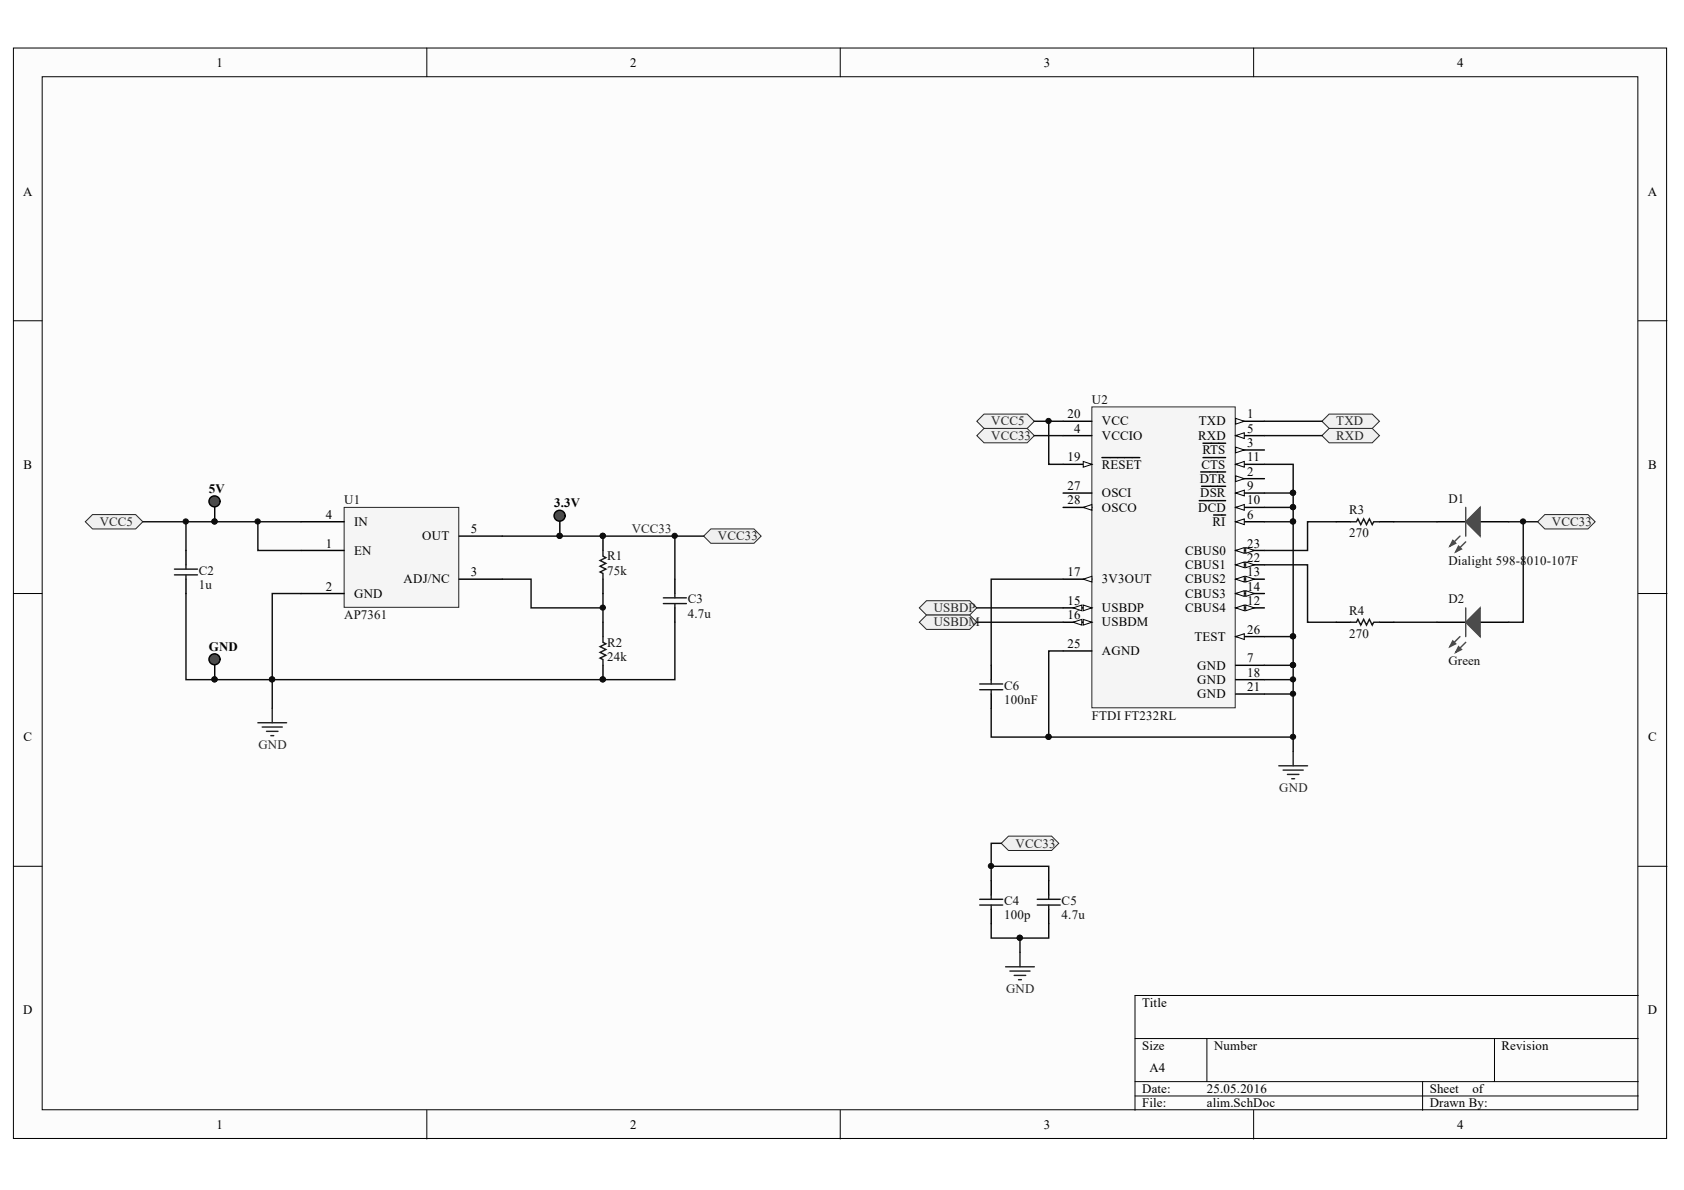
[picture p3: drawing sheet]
<svg xmlns="http://www.w3.org/2000/svg" width="297mm" height="210mm" viewBox="0 0 297 210" stroke-linecap="round" stroke-linejoin="round" font-family="sans-serif">
<defs><g id="words">
<g font-size="2.3">
<text x="38.2" y="11.8">1</text>
<text x="111.2" y="11.8">2</text>
<text x="184.1" y="11.8">3</text>
<text x="257" y="11.8">4</text>
<text x="4.1" y="34.5">A</text>
<text x="290.7" y="34.5">A</text>
<text x="188.3" y="73.8">20</text>
<text x="189.5" y="76.3">4</text>
<text x="194.4" y="75">VCC</text>
<text x="194.4" y="77.6">VCCIO</text>
<text x="211.4" y="77.6">RXD</text>
<text x="211.4" y="75">TXD</text>
<text x="220" y="73.8">1</text>
<text x="220" y="76.3">5</text>
<text x="4.1" y="82.6">B</text>
<text x="188.3" y="81.4">19</text>
<text x="194.4" y="82.6">RESET</text>
<text x="211.9" y="82.6">CTS</text>
<text x="212.1" y="80.1">RTS</text>
<text x="220" y="78.8">3</text>
<text x="220" y="81.4">11</text>
<text x="220" y="83.9">2</text>
<text x="290.7" y="82.6">B</text>
<text x="36.9" y="86.9">5V</text>
<text x="97.7" y="89.5">3.3V</text>
<text x="188.3" y="89">28</text>
<text x="188.3" y="86.4">27</text>
<text x="194.4" y="87.7">OSCI</text>
<text x="211.6" y="85.2">DTR</text>
<text x="211.7" y="87.7">DSR</text>
<text x="220" y="86.4">9</text>
<text x="220" y="89">10</text>
<text x="57.5" y="91.5">4</text>
<text x="62.5" y="92.8">IN</text>
<text x="74.5" y="95.3">OUT</text>
<text x="83" y="94">5</text>
<text x="194.4" y="90.2">OSCO</text>
<text x="211.4" y="90.2">DCD</text>
<text x="213.9" y="92.8">RI</text>
<text x="220" y="91.5">6</text>
<text x="57.5" y="96.6">1</text>
<text x="62.5" y="97.8">EN</text>
<text x="83" y="101.6">3</text>
<text x="188.3" y="101.6">17</text>
<text x="209.1" y="97.8">CBUS0</text>
<text x="209.1" y="100.4">CBUS1</text>
<text x="220" y="96.6">23</text>
<text x="220" y="99.1">22</text>
<text x="220" y="101.6">13</text>
<text x="57.5" y="104.2">2</text>
<text x="62.5" y="105.4">GND</text>
<text x="71.2" y="102.9">ADJ/NC</text>
<text x="188.3" y="106.7">15</text>
<text x="194.4" y="102.9">3V3OUT</text>
<text x="194.4" y="108">USBDP</text>
<text x="209.1" y="102.9">CBUS2</text>
<text x="209.1" y="105.4">CBUS3</text>
<text x="209.1" y="108">CBUS4</text>
<text x="220" y="104.2">14</text>
<text x="220" y="106.7">12</text>
<text x="188.3" y="109.2">16</text>
<text x="194.4" y="110.5">USBDM</text>
<text x="210.7" y="113">TEST</text>
<text x="220" y="111.8">26</text>
<text x="36.9" y="114.8">GND</text>
<text x="188.3" y="114.3">25</text>
<text x="194.4" y="115.6">AGND</text>
<text x="211.2" y="118.1">GND</text>
<text x="220" y="116.8">7</text>
<text x="220" y="119.4">18</text>
<text x="211.2" y="120.6">GND</text>
<text x="211.2" y="123.2">GND</text>
<text x="220" y="121.9">21</text>
<text x="4.1" y="130.8">C</text>
<text x="290.7" y="130.8">C</text>
<text x="4.1" y="178.9">D</text>
<text x="201.5" y="177.6">Title</text>
<text x="290.7" y="178.9">D</text>
<text x="201.5" y="185.2">Size</text>
<text x="214.1" y="185.2">Number</text>
<text x="264.9" y="185.2">Revision</text>
<text x="202.7" y="189">A4</text>
<text x="201.5" y="192.8">Date:</text>
<text x="201.5" y="195.3">File:</text>
<text x="212.9" y="192.8">25.05.2016</text>
<text x="212.9" y="195.3">alim.SchDoc</text>
<text x="252.2" y="192.8">Sheet</text>
<text x="252.2" y="195.3">Drawn By:</text>
<text x="259.7" y="192.8">of</text>
<text x="38.2" y="199.1">1</text>
<text x="111.2" y="199.1">2</text>
<text x="184.1" y="199.1">3</text>
<text x="257" y="199.1">4</text>
</g>
<g font-size="2.3" fill="#0e0e0e">
<text x="192.6" y="71.2">U2</text>
<text x="60.7" y="89">U1</text>
<text x="255.5" y="88.7">D1</text>
<text x="238" y="90.7">R3</text>
<text x="238" y="94.8">270</text>
<text x="35.1" y="101.4">C2</text>
<text x="107.1" y="98.9">R1</text>
<text x="107.1" y="101.4">75k</text>
<text x="255.5" y="99.6">Dialight 598-8</text>
<text x="269.3" y="99.6">010-107F</text>
<text x="35.1" y="103.9">1u</text>
<text x="121.3" y="106.5">C3</text>
<text x="255.5" y="106.5">D2</text>
<text x="60.7" y="109.2">AP7361</text>
<text x="121.3" y="109">4.7u</text>
<text x="238" y="108.5">R4</text>
<text x="238" y="112.5">270</text>
<text x="107.1" y="114">R2</text>
<text x="107.1" y="116.6">24k</text>
<text x="255.5" y="117.3">Green</text>
<text x="177.1" y="121.6">C6</text>
<text x="177.1" y="124.2">100nF</text>
<text x="192.6" y="127">FTDI FT232RL</text>
<text x="177.1" y="159.6">C4</text>
<text x="187.3" y="159.6">C5</text>
<text x="177.1" y="162.2">100p</text>
<text x="187.3" y="162.2">4.7u</text>
</g>
<g font-size="2.3" fill="#262626">
<text x="174.8" y="75">VCC5</text>
<text x="174.8" y="77.6">VCC33</text>
<text x="235.7" y="75">TXD</text>
<text x="235.7" y="77.6">RXD</text>
<text x="17.6" y="92.8">VCC5</text>
<text x="111.4" y="94">VCC33</text>
<text x="126.6" y="95.3">VCC33</text>
<text x="273.7" y="92.8">VCC33</text>
<text x="164.7" y="108">USBDP</text>
<text x="164.7" y="110.5">USBDM</text>
<text x="45.6" y="132">GND</text>
<text x="225.6" y="139.6">GND</text>
<text x="179.1" y="149.5">VCC33</text>
<text x="177.5" y="175.1">GND</text>
</g>
</g></defs>
<g fill="#fcfcfc" stroke="#000" stroke-width=".18">
<path d="M2.4 8.5h291.6v192.3h-291.6z"/>
<path d="M7.4 13.5h281.5v182.2h-281.5z"/>
</g>
<g fill="none" stroke="#000" stroke-width=".18">
<path d="M75.3 8.5v5M148.2 8.5v5M221.1 8.5v5M2.4 56.6h5M289 56.6h5M2.4 104.7h5M289 104.7h5M2.4 152.8h5M289 152.8h5M289 175.6h-88.8v20.3M75.3 195.9v5M148.2 195.9v5"/>
<path d="M200.2 183.2h88.8M200.2 190.8h88.8M200.2 193.3h88.8M212.9 183.2v7.6M221.1 195.9v5M250.9 190.8v5.1M263.6 183.2v7.6"/>
</g>
<path d="M45.5 127.5h5.1M46.2 128.2h3.6M47 129h2M47.8 129.8h.5M48 125v2.5" fill="none" stroke="#262626" stroke-width=".25"/>
<path d="M25.2 92h27.9M32.8 92v5.1M45.5 92v5.1h7.6M32.8 104.7v15.2h86.2v-10.1M53.1 104.7h-5.1v20.3M88.6 102.2h5.1v5h12.7M106.4 104.7v5.1" fill="none" stroke="#0e0e0e" stroke-width=".25"/>
<g fill="#0e0e0e" stroke="#0e0e0e" stroke-width=".18">
<circle cx="32.8" cy="92" r=".46"/>
<circle cx="48" cy="119.8" r=".46"/>
<circle cx="106.3" cy="107.2" r=".46"/>
<circle cx="45.5" cy="92" r=".46"/>
</g>
<path d="M192.6 71.8h25.3v53h-25.3z" fill="#f5f5f5" stroke="#262626" stroke-width=".18"/>
<path d="M187.5 74.3h5.1M187.5 102.2h5.1" fill="none" stroke="#000" stroke-width=".25"/>
<path d="M191.1 102.2l1.5-.5v1z" fill="#fcfcfc" stroke="#000" stroke-width=".18"/>
<path d="M187.5 107.2h5.1" fill="none" stroke="#000" stroke-width=".25"/>
<g fill="#fcfcfc" stroke="#000" stroke-width=".18">
<path d="M191.1 106.7l1.5 .5-1.5 .5z"/>
<path d="M189.3 107.2l1.5-.5v1z"/>
</g>
<path d="M187.5 109.8h5.1" fill="none" stroke="#000" stroke-width=".25"/>
<g fill="#fcfcfc" stroke="#000" stroke-width=".18">
<path d="M191.1 109.3l1.5 .5-1.5 .5z"/>
<path d="M189.3 109.8l1.5-.5v1z"/>
</g>
<path d="M187.5 89.5h5.1" fill="none" stroke="#000" stroke-width=".25"/>
<path d="M191.1 89.5l1.5-.5v1z" fill="#fcfcfc" stroke="#000" stroke-width=".18"/>
<path d="M218 74.3h5M187.5 87h5.1M218 117.4h5" fill="none" stroke="#000" stroke-width=".25"/>
<path d="M218 73.8l1.5 .5-1.5 .5z" fill="#fcfcfc" stroke="#000" stroke-width=".18"/>
<path d="M218 76.8h5" fill="none" stroke="#000" stroke-width=".25"/>
<path d="M218 76.8l1.5-.5v1z" fill="#fcfcfc" stroke="#000" stroke-width=".18"/>
<path d="M218 79.4h5" fill="none" stroke="#000" stroke-width=".25"/>
<path d="M218 78.9l1.5 .5-1.5 .5z" fill="#fcfcfc" stroke="#000" stroke-width=".18"/>
<path d="M212.2 78.2h4M218 81.9h5" fill="none" stroke="#000" stroke-width=".25"/>
<path d="M218 81.9l1.5-.5v1z" fill="#fcfcfc" stroke="#000" stroke-width=".18"/>
<path d="M212.2 80.7h4M218 84.4h5" fill="none" stroke="#000" stroke-width=".25"/>
<path d="M218 83.9l1.5 .5-1.5 .5z" fill="#fcfcfc" stroke="#000" stroke-width=".18"/>
<path d="M211.8 83.2h4.4M218 87h5" fill="none" stroke="#000" stroke-width=".25"/>
<path d="M218 87l1.5-.5v1z" fill="#fcfcfc" stroke="#000" stroke-width=".18"/>
<path d="M211.9 85.8h4.3M218 89.5h5" fill="none" stroke="#000" stroke-width=".25"/>
<path d="M218 89.5l1.5-.5v1z" fill="#fcfcfc" stroke="#000" stroke-width=".18"/>
<path d="M211.5 88.3h4.7M218 92h5" fill="none" stroke="#000" stroke-width=".25"/>
<path d="M218 92l1.5-.5v1z" fill="#fcfcfc" stroke="#000" stroke-width=".18"/>
<path d="M214.1 90.8h2.1M218 97.1h5" fill="none" stroke="#000" stroke-width=".25"/>
<g fill="#fcfcfc" stroke="#000" stroke-width=".18">
<path d="M218 97.1l1.5-.5v1z"/>
<path d="M219.7 96.6l1.6 .5-1.6 .5z"/>
</g>
<path d="M218 99.6h5" fill="none" stroke="#000" stroke-width=".25"/>
<g fill="#fcfcfc" stroke="#000" stroke-width=".18">
<path d="M218 99.6l1.5-.5v1z"/>
<path d="M219.7 99.1l1.6 .5-1.6 .5z"/>
</g>
<path d="M218 102.2h5" fill="none" stroke="#000" stroke-width=".25"/>
<g fill="#fcfcfc" stroke="#000" stroke-width=".18">
<path d="M218 102.2l1.5-.5v1z"/>
<path d="M219.7 101.7l1.6 .5-1.6 .5z"/>
</g>
<path d="M218 104.7h5" fill="none" stroke="#000" stroke-width=".25"/>
<g fill="#fcfcfc" stroke="#000" stroke-width=".18">
<path d="M218 104.7l1.5-.5v1z"/>
<path d="M219.7 104.2l1.6 .5-1.6 .5z"/>
</g>
<path d="M218 107.2h5" fill="none" stroke="#000" stroke-width=".25"/>
<g fill="#fcfcfc" stroke="#000" stroke-width=".18">
<path d="M218 107.2l1.5-.5v1z"/>
<path d="M219.7 106.7l1.6 .5-1.6 .5z"/>
</g>
<path d="M187.5 76.8h5.1M187.5 81.9h5.1" fill="none" stroke="#000" stroke-width=".25"/>
<path d="M191.1 81.4l1.5 .5-1.5 .5z" fill="#fcfcfc" stroke="#000" stroke-width=".18"/>
<path d="M194.4 80.7h6.6M187.5 114.8h5.1M218 119.9h5M218 112.3h5" fill="none" stroke="#000" stroke-width=".25"/>
<path d="M218 112.3l1.5-.5v1z" fill="#fcfcfc" stroke="#000" stroke-width=".18"/>
<path d="M174.8 117.4v2.5M174.8 122.4v2.6M218 122.4h5" fill="none" stroke="#000" stroke-width=".25"/>
<path d="M174.8 119.9v.7M172.8 120.6h4.1M172.8 121.7h4.1M174.8 121.7v.7" fill="none" stroke="#1c1c1c" stroke-width=".25"/>
<path d="M225.6 135.1h5M226.3 135.8h3.6M227.1 136.6h2M227.8 137.4h.6M228.1 132.5v2.6" fill="none" stroke="#262626" stroke-width=".25"/>
<path d="M187.5 114.8h-2.5v15.2h43.1M223 117.4h5.1v15.1M223 112.3h5.1v5.1M223 119.9h5.1M223 122.4h5.1" fill="none" stroke="#0e0e0e" stroke-width=".25"/>
<g fill="#0e0e0e" stroke="#0e0e0e" stroke-width=".18">
<circle cx="228.1" cy="117.3" r=".46"/>
<circle cx="228.1" cy="119.8" r=".46"/>
<circle cx="228.1" cy="122.4" r=".46"/>
<circle cx="185" cy="130" r=".46"/>
<circle cx="228.1" cy="130" r=".46"/>
<circle cx="228.1" cy="112.2" r=".46"/>
</g>
<path d="M172.3 74.3l1.3-1.3h7.6l1.2 1.3-1.2 1.3h-7.6z" fill-rule="evenodd" fill="#f0f0f0" stroke="#262626" stroke-width=".18"/>
<path d="M182.4 74.3h5.1M185 74.3v7.6h2.5" fill="none" stroke="#0e0e0e" stroke-width=".25"/>
<circle cx="185" cy="74.3" r=".46" fill="#0e0e0e" stroke="#0e0e0e" stroke-width=".18"/>
<path d="M172.3 76.8l1.3-1.2h7.6l1.2 1.2-1.2 1.3h-7.6z" fill-rule="evenodd" fill="#f0f0f0" stroke="#262626" stroke-width=".18"/>
<path d="M182.4 76.8h5.1M187.5 102.2h-12.7v15.2M174.8 125v5h10.2" fill="none" stroke="#0e0e0e" stroke-width=".25"/>
<circle cx="185" cy="130" r=".46" fill="#0e0e0e" stroke="#0e0e0e" stroke-width=".18"/>
<g fill="#f0f0f0" stroke="#262626" stroke-width=".18">
<path d="M162.2 107.2l1.2-1.2h7.6l1.3 1.2-1.3 1.3h-7.6z" fill-rule="evenodd"/>
<path d="M162.2 109.8l1.2-1.3h7.6l1.3 1.3-1.3 1.2h-7.6z" fill-rule="evenodd"/>
</g>
<path d="M223 92h5.1v20.3M223 89.5h5.1v2.5M223 87h5.1v2.5M223 81.9h5.1v5.1M172.3 107.2h15.2M172.3 109.8h15.2" fill="none" stroke="#0e0e0e" stroke-width=".25"/>
<g fill="#0e0e0e" stroke="#0e0e0e" stroke-width=".18">
<circle cx="228.1" cy="92" r=".46"/>
<circle cx="228.1" cy="112.2" r=".46"/>
<circle cx="228.1" cy="89.4" r=".46"/>
<circle cx="228.1" cy="86.9" r=".46"/>
</g>
<g fill="#f0f0f0" stroke="#262626" stroke-width=".18">
<path d="M233.2 74.3l1.2-1.3h7.7l1.2 1.3-1.2 1.3h-7.7z" fill-rule="evenodd"/>
<path d="M233.2 76.8l1.2-1.2h7.7l1.2 1.2-1.2 1.3h-7.7z" fill-rule="evenodd"/>
</g>
<path d="M223 74.3h10.2M223 76.8h10.2M223 99.6h7.6v10.2h5.1M235.7 92h-5.1v5.1h-7.6M245.9 92h7.6M245.9 109.8h7.6" fill="none" stroke="#0e0e0e" stroke-width=".25"/>
<path d="M253.5 92h5M261.1 92h5M253.5 109.8h5M261.1 109.8h5" fill="none" stroke="#000" stroke-width=".25"/>
<g fill="#4c4c4c" stroke="#4c4c4c" stroke-width=".25">
<path d="M258.5 92l2.6-2.5v5.1z"/>
<path d="M256.3 95.3l.5 .5-1.1 .5z"/>
<path d="M257.3 96.3l.5 .5-1 .5z"/>
<path d="M258.5 109.8l2.6-2.6v5.1z"/>
<path d="M256.3 113l.5 .6-1.1 .5z"/>
<path d="M257.3 114.1l.5 .5-1 .5z"/>
</g>
<path d="M257.5 94.6l-1.8 1.7M258.5 95.6l-1.7 1.7M258.5 89.5v5.1M257.5 112.3l-1.8 1.8M258.5 107.2v5.1M258.5 113.3l-1.7 1.8" fill="none" stroke="#4c4c4c" stroke-width=".25"/>
<path d="M271.2 92l1.3-1.2h7.6l1.3 1.2-1.3 1.3h-7.6z" fill-rule="evenodd" fill="#f0f0f0" stroke="#262626" stroke-width=".18"/>
<path d="M266.1 92h5.1M268.7 92v17.8h-2.6" fill="none" stroke="#0e0e0e" stroke-width=".25"/>
<circle cx="268.7" cy="92" r=".46" fill="#0e0e0e" stroke="#0e0e0e" stroke-width=".18"/>
<path d="M177.4 170.5h5M178.1 171.3h3.6M178.9 172h2M179.7 172.8h.5M179.9 168v2.5" fill="none" stroke="#262626" stroke-width=".25"/>
<path d="M176.6 148.8l1.3-1.3h7.6l1.3 1.3-1.3 1.2h-7.6z" fill-rule="evenodd" fill="#f0f0f0" stroke="#262626" stroke-width=".18"/>
<path d="M174.8 152.8h10.2v2.5M176.6 148.8h-1.8v6.5M174.8 162.9v2.6h5.1v2.5M185 162.9v2.6h-5.1" fill="none" stroke="#0e0e0e" stroke-width=".25"/>
<g fill="#0e0e0e" stroke="#0e0e0e" stroke-width=".18">
<circle cx="179.9" cy="165.4" r=".46"/>
<circle cx="174.8" cy="152.8" r=".46"/>
</g>
<g fill="#f0f0f0" stroke="#262626" stroke-width=".18">
<path d="M15 92l1.3-1.2h7.6l1.3 1.2-1.3 1.3h-7.6z" fill-rule="evenodd"/>
<path d="M124.1 94.6l1.3-1.3h7.6l1.3 1.3-1.3 1.2h-7.6z" fill-rule="evenodd"/>
</g>
<path d="M60.7 89.5h20.2v17.6h-20.2z" fill="#f5f5f5" stroke="#262626" stroke-width=".18"/>
<g fill="none" stroke="#000" stroke-width=".25">
<path d="M32.8 97.1v2.5M37.9 89.5v2.5M53.1 92h7.6M53.1 97.1h7.6M81 94.6h7.6M106.4 94.6v2.5M235.7 92h2.5M243.3 92h2.6M32.8 102.2v2.5M53.1 104.7h7.6M81 102.2h7.6M106.4 102.2v2.5"/>
<path d="M106.4 109.8v2.5M106.4 117.4v2.5M119 102.2v2.5M119 107.2v2.6M235.7 109.8h2.5M243.3 109.8h2.6M174.8 155.3v2.6M185 155.3v2.6M174.8 160.4v2.5M185 160.4v2.5"/>
</g>
<g fill="none" stroke="#1c1c1c" stroke-width=".25">
<path d="M32.8 99.6v.8M106.4 97.1v1l.5 .3-1.1 .5 1.1 .5-1.1 .5 1.1 .5-1.1 .5 .6 .2v1.1M238.2 92h1.1l.2-.5 .5 1 .5-1 .5 1 .5-1 .6 1 .2-.5h1M30.8 101.4h4M30.8 100.4h4M32.8 101.4v.8M106.4 112.3v1l.5 .3-1.1 .5 1.1 .5-1.1 .5 1.1 .5-1.1 .5 .6 .2v1.1M117 105.5h4.1M117 106.5h4.1M119 104.7v.8M119 106.5v.7M238.2 109.8h1.1l.2-.5 .5 1 .5-1 .5 1 .5-1 .6 1 .2-.5h1"/>
<path d="M172.8 158.6h4.1M172.8 159.6h4.1M174.8 157.9v.7M174.8 159.6v.8M183 158.6h4M183 159.6h4M185 157.9v.7M185 159.6v.8"/>
</g>
<path d="M88.6 94.6h35.5M119 94.6v7.6" fill="none" stroke="#0e0e0e" stroke-width=".25"/>
<g fill="#0e0e0e" stroke="#0e0e0e" stroke-width=".18">
<circle cx="119" cy="94.5" r=".46"/>
<circle cx="106.3" cy="94.5" r=".46"/>
<circle cx="106.3" cy="119.8" r=".46"/>
<circle cx="37.8" cy="92" r=".46"/>
</g>
<circle cx="37.8" cy="88.4" r=".97" fill="#4c4c4c" stroke="#000" stroke-width=".25"/>
<g fill="#0e0e0e" stroke="#0e0e0e" stroke-width=".18">
<circle cx="37.8" cy="92" r=".46"/>
<circle cx="98.7" cy="94.5" r=".46"/>
</g>
<path d="M98.7 92v2.6" fill="none" stroke="#000" stroke-width=".25"/>
<circle cx="98.7" cy="91" r=".97" fill="#4c4c4c" stroke="#000" stroke-width=".25"/>
<g fill="#0e0e0e" stroke="#0e0e0e" stroke-width=".18">
<circle cx="98.7" cy="94.5" r=".46"/>
<circle cx="37.8" cy="119.8" r=".46"/>
</g>
<path d="M37.9 117.4v2.5" fill="none" stroke="#000" stroke-width=".25"/>
<circle cx="37.8" cy="116.3" r=".97" fill="#4c4c4c" stroke="#000" stroke-width=".25"/>
<circle cx="37.8" cy="119.8" r=".46" fill="#0e0e0e" stroke="#0e0e0e" stroke-width=".18"/>
<use href="#words"/>
</svg>
